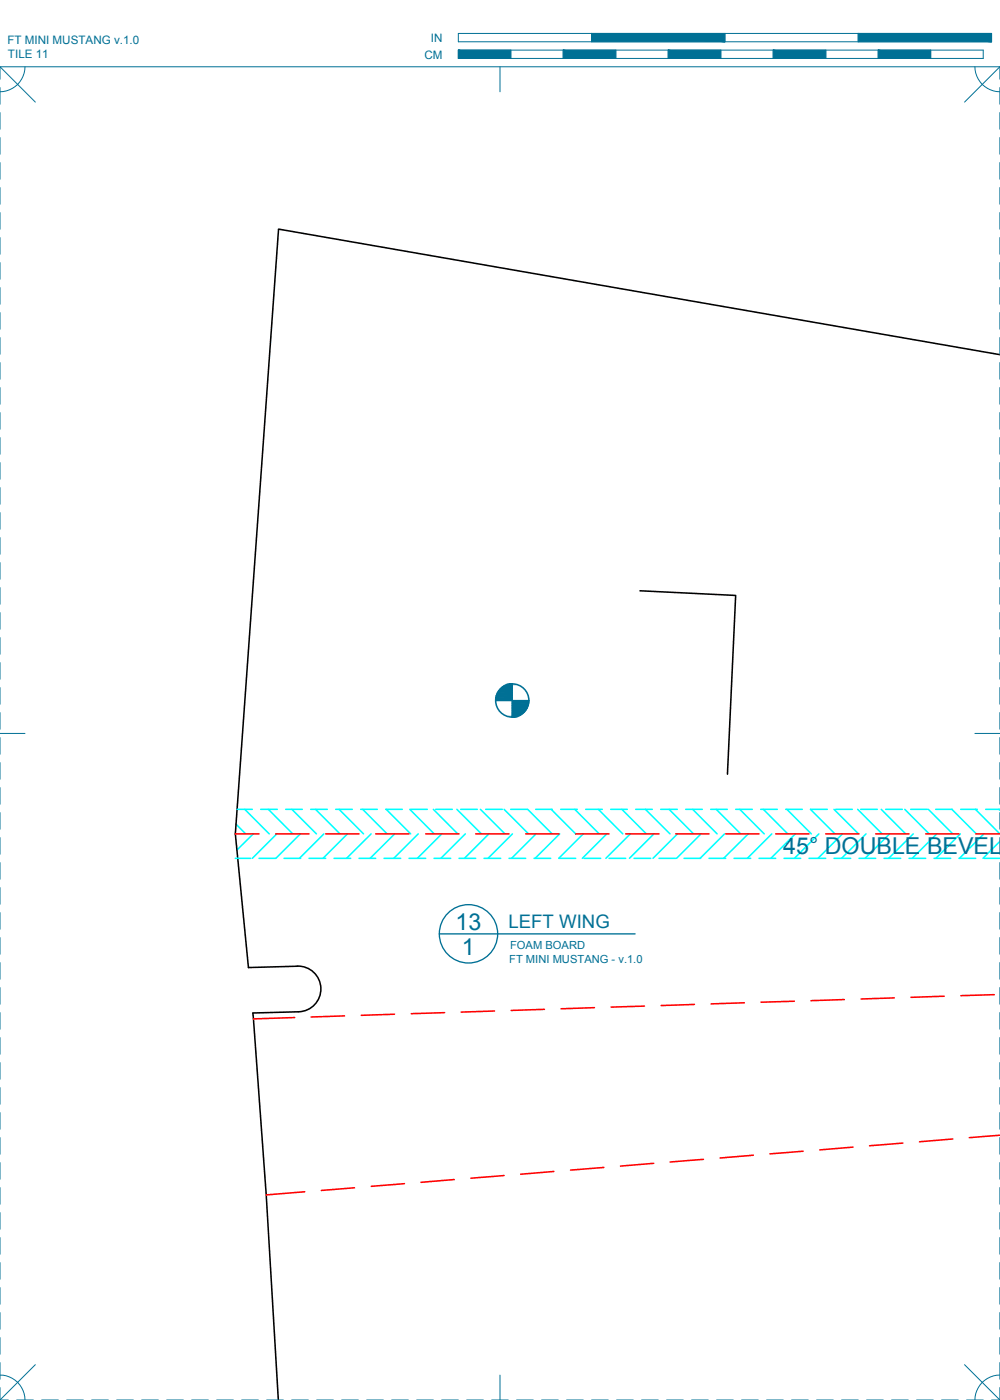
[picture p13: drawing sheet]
<svg xmlns="http://www.w3.org/2000/svg" width="190mm" height="267mm" viewBox="0 0 190 267" stroke-linecap="round" stroke-linejoin="round" font-family="sans-serif">
<defs><g id="words">
<g font-size="4.4" fill="#007095">
<text x="149.2" y="162.7">45° DOUBLE BEVEL</text>
<text x="86.8" y="177.1">13</text>
<text x="88" y="181.9">1</text>
</g>
<text font-size="3.5" fill="#007095" x="96.9" y="176.8">LEFT WING</text>
<g font-size="2.2" fill="#007095">
<text x="1.4" y="8.5">FT MINI MUSTANG v.1.0</text>
<text x="1.5" y="11.1">TILE 11</text>
<text x="80.8" y="11.2">CM</text>
<text x="82.1" y="8">IN</text>
</g>
<g font-size="2.1" fill="#007095">
<text x="97" y="183.4">FT MINI MUSTANG - v.1.0</text>
<text x="97.2" y="180.8">FOAM BOARD</text>
</g>
</g></defs>
<!-- layer: 01 CUT -->
<path d="M190.5 67.6l-137.4-24-8.3 115.3 2.5 25.4 9.3-.2M121.9 112.5l18.2 .9-1.5 34.1M56.7 184a4.4 4.4 0 0 1 4.4 4.3 4.4 4.4 0 0 1-4.2 4.4l-8.7 .3 2.5 34.6 2.3 39.1" fill="none" stroke="#000" stroke-width=".3"/>
<!-- layer: 04 BEVEL -->
<g fill="none" stroke="#0ff" stroke-width=".3">
<path d="M45 157l1.8 1.9M45.1 154.2h3M46.6 154.2l4.7 4.7M48.2 158.9l-3.1 3M49.7 154.2h3.1M51.1 154.2l4.7 4.7M52.7 158.9l-4.6 4.6M54.4 154.2h3.2M55.6 154.2l4.7 4.7M57.2 158.9l-4.6 4.6M59.2 154.2h3.2M60.1 154.2l4.7 4.7"/>
<path d="M61.7 158.9l-4.7 4.6M63.9 154.2h3.2M64.6 154.2l4.7 4.7M66.2 158.9l-4.7 4.6M68.7 154.2h3.2M69.1 154.2l4.6 4.7M70.7 158.9l-4.7 4.6M73.5 154.2h3.1M73.6 154.2l4.6 4.7M75.2 158.9l-4.7 4.6M78.1 154.2l4.6 4.7M78.2 154.2h3.2"/>
<path d="M79.7 158.9l-4.7 4.6M82.5 154.2l4.7 4.7M83 154.2h3.2M84.2 158.9l-4.7 4.6M87 154.2l4.7 4.7M87.8 154.2h3.1M88.6 158.9l-4.6 4.6M91.5 154.2l4.7 4.7M92.5 154.2h3.2M93.1 158.9l-4.6 4.6M96 154.2l4.7 4.7M97.3 154.2h3.2"/>
<path d="M97.6 158.9l-4.6 4.6M100.5 154.2l4.7 4.7M102 154.2h3.2M102.1 158.9l-4.6 4.6M105 154.2l4.7 4.7M106.6 158.9l-4.7 4.6M106.8 154.2h3.2M109.5 154.2l4.7 4.7M111.1 158.9l-4.7 4.6M111.6 154.2h3.1M114 154.2l4.6 4.7M115.6 158.9l-4.7 4.6"/>
<path d="M116.3 154.2h3.2M118.5 154.2l4.6 4.7M120.1 158.9l-4.7 4.6M121.1 154.2h3.2M123 154.2l4.6 4.7M124.6 158.9l-4.7 4.6M125.9 154.2h3.1M127.5 154.2l4.6 4.7M129.1 158.9l-4.7 4.6M130.6 154.2h3.2M132 154.2l4.6 4.7M133.5 158.9l-4.6 4.6"/>
<path d="M135.4 154.2h3.2M136.4 154.2l4.7 4.7M138 158.9l-4.6 4.6M140.1 154.2h3.2M140.9 154.2l4.7 4.7M142.5 158.9l-4.6 4.6M144.9 154.2h3.2M145.4 154.2l4.7 4.7M147 158.9l-4.6 4.6M149.7 154.2h3.1M149.9 154.2l4.7 4.7M151.5 158.9l-4.6 4.6"/>
<path d="M154.4 154.2l4.7 4.7M154.4 154.2h3.2M156 158.9l-4.7 4.6M158.9 154.2l4.7 4.7M159.2 154.2h3.2M160.5 158.9l-4.7 4.6M163.4 154.2l4.6 4.7M164 154.2h3.1M165 158.9l-4.7 4.6M167.9 154.2l4.6 4.7M168.7 154.2h3.2M169.5 158.9l-4.7 4.6"/>
<path d="M172.4 154.2l4.6 4.7M173.5 154.2h3.2M174 158.9l-4.7 4.6M176.8 154.2l4.7 4.7M178.2 154.2h3.2M178.5 158.9l-4.7 4.6M181.3 154.2l4.7 4.7M182.9 158.9l-4.6 4.6M183 154.2h3.2M185.8 154.2l4.7 4.7M187.4 158.9l-4.6 4.6M187.8 154.2h2.7"/>
<path d="M190.3 154.2l.2 .1M44.8 163.5h3M49.3 163.5h3.2M54.1 163.5h3.2M58.9 163.5h3.1M63.6 163.5h3.2M68.4 163.5h3.2M73.2 163.5h3.1M77.9 163.5h3.2M82.7 163.5h3.2M87.4 163.5h3.2M92.2 163.5h3.2"/>
<path d="M97 163.5h3.1M101.7 163.5h3.2M106.5 163.5h3.2M111.3 163.5h3.1M116 163.5h3.2M120.8 163.5h3.2M125.5 163.5h3.2M130.3 163.5h3.2M135.1 163.5h3.1M139.8 163.5h3.2M144.6 163.5h3.2M149.4 163.5h3.1"/>
<path d="M154.1 163.5h3.2M158.9 163.5h3.2M163.6 163.5h3.2M168.4 163.5h3.2M173.2 163.5h3.1M177.9 163.5h3.2M182.7 163.5h3.2M187.5 163.5h3M190.5 160.3l-3.2 3.2"/>
</g>
<!-- layer: 02 SCORE -->
<g fill="none" stroke="#f00" stroke-width=".3">
<path d="M44.8 158.9h4.5M52.5 158.9h6.4M62 158.9h6.4M71.6 158.9h6.3M81.1 158.9h6.3M90.6 158.9h6.4M100.1 158.9h6.4M109.7 158.9h6.3M119.2 158.9h6.3M128.7 158.9h6.4M138.2 158.9h6.4M147.8 158.9h6.3"/>
<path d="M157.3 158.9h6.3M166.8 158.9h6.4M176.3 158.9h6.4M185.9 158.9h4.6M56.1 193.8l-7.8 .3M65.6 193.5l-6.3 .2M75.2 193.2l-6.4 .2M84.7 192.9l-6.4 .2M94.2 192.6l-6.3 .2M103.7 192.3l-6.3 .2M113.2 192l-6.3 .2M122.8 191.7l-6.4 .2"/>
<path d="M132.3 191.3l-6.4 .3M141.8 191l-6.3 .2M151.3 190.7l-6.3 .2M160.8 190.4l-6.3 .2M170.4 190.1l-6.4 .2M179.9 189.8l-6.4 .2M189.4 189.5l-6.4 .2M153 219.3l-6.3 .5M162.5 218.5l-6.3 .6M172 217.8l-6.3 .5M181.5 217l-6.3 .5M190.5 216.3l-5.9 .4"/>
<path d="M58.1 227l-7.4 .6M67.5 226.3l-6.3 .5M77 225.5l-6.3 .5M86.5 224.7l-6.3 .5M96 223.9l-6.3 .6M105.5 223.2l-6.3 .5M115 222.4l-6.3 .5M124.5 221.6l-6.3 .5M134 220.9l-6.3 .5M143.5 220.1l-6.3 .5"/>
</g>
<!-- layer: 23 NOTES -->
<g fill="#007095" stroke="#007095" stroke-width=".19">
<path d="M97.6 136.6h.5z"/>
<path d="M96.6 130.4l.5-.1 .5 .1z"/>
<path d="M97.6 136.5v.1h.5zM97.6 136.5h1l-.5 .1z"/>
<path d="M97.6 136.3v.2h1zM97.6 136.3h1.4l-.4 .2z"/>
<path d="M97.6 136v.3h1.4zM97.6 136h1.8l-.4 .3z"/>
<path d="M97.6 135.7v.3h1.8zM97.6 135.7h2.2l-.4 .3z"/>
<path d="M97.6 135.3v.4h2.2zM97.6 135.3h2.5l-.3 .4z"/>
<path d="M97.6 134.9v.4h2.5zM97.6 134.9h2.8l-.3 .4z"/>
<path d="M97.6 134.4v.5h2.8zM97.6 134.4h3l-.2 .5z"/>
<path d="M97.6 133.9v.5h3zM97.6 133.9h3.1l-.1 .5z"/>
<path d="M97.6 133.5v.4h3.1zM97.6 133.5h3.2l-.1 .4z"/>
<path d="M94.4 132.9v.6h3.2zM94.4 132.9h3.2v.6z"/>
<path d="M94.6 132.5l-.2 .4h3.2zM94.6 132.5h3v.4z"/>
<path d="M94.7 132l-.1 .5h3zM94.7 132h2.9v.5z"/>
<path d="M95 131.6l-.3 .4h2.9zM95 131.6h2.6v.4z"/>
<path d="M95.3 131.2l-.3 .4h2.6zM95.3 131.2h2.3v.4z"/>
<path d="M95.3 131.2h2.3l-1.9-.3zM95.7 130.9h1.9v.3z"/>
<path d="M95.7 130.9h1.9l-1.5-.3zM96.1 130.6h1.5v.3z"/>
<path d="M96.1 130.6h1.5l-1-.2zM96.6 130.4h1v.2z"/>
<path d="M97.1 130.3l.5 .1v-.1zM97.1 130.3h.5z"/>
</g>
<circle cx="97.6" cy="133.4" r="3.2" fill="none" stroke="#007095" stroke-width=".3"/>
<path d="M94.4 133.5h6.4M97.6 130.3v6.3" fill="none" stroke="#007095" stroke-width=".25"/>
<!-- layer: 24 DIMENSIONS -->
<g fill="none" stroke="#007095" stroke-width=".25">
<path d="M83.7 177.9h37.3"/>
<circle cx="89.2" cy="177.9" r="5.6"/>
</g>
<!-- layer: 22 TILED -->
<g fill="none" stroke="#007095" stroke-width=".19">
<path d="M0 12.7l6.7 6.8M0 16.7v3.2M4.8 12.7a4.8 4.8 0 0 1-4.8 4.8M87.3 6.4h101.6v1.6h-101.6zM87.3 9.5h100v1.6h-100zM95.2 12.7v4.8M97.3 9.5v1.6M107.3 9.5v1.6M112.7 6.4v1.6M117.3 9.5v1.6M127.3 9.5v1.6M137.3 9.5v1.6"/>
<path d="M138.1 6.4v1.6M147.3 9.5v1.6M157.3 9.5v1.6M163.5 6.4v1.6M167.3 9.5v1.6M177.3 9.5v1.6M185.7 12.7a4.8 4.8 0 0 0 4.8 4.8M190.5 12.7h-190.5v2.4M190.5 12.7l-6.8 6.8M190.5 12.7v2.4M190.5 16.7v3.2M0 21.4v3.2"/>
<path d="M0 26.2v3.2M0 31v3.1M0 35.7v3.2M190.5 21.4v3.2M190.5 26.2v3.2M190.5 31v3.1M190.5 35.7v3.2M0 40.5v3.2M0 45.3v3.1M0 50v3.2M0 54.8v3.2M0 59.5v3.2"/>
<path d="M190.5 40.5v3.2M190.5 45.3v3.1M190.5 50v3.2M190.5 54.8v3.2M190.5 59.5v3.2M0 64.3v3.2M0 69.1v3.1M0 73.8v3.2M0 78.6v3.2M190.5 64.3v3.2M190.5 69.1v3.1M190.5 73.8v3.2"/>
<path d="M190.5 78.6v3.2M0 83.4v3.1M0 88.1v3.2M0 92.9v3.2M0 97.6v3.2M190.5 83.4v3.1M190.5 88.1v3.2M190.5 92.9v3.2M190.5 97.6v3.2M0 102.4v3.2M0 107.2v3.1M0 111.9v3.2"/>
<path d="M0 116.7v3.2M190.5 102.4v3.2M190.5 107.2v3.1M190.5 111.9v3.2M190.5 116.7v3.2M0 139.7h4.8M0 121.5v3.1M0 126.2v3.2M0 131v3.2M0 135.7v3.2M185.7 139.7h4.8M190.5 121.5v3.1"/>
<path d="M190.5 126.2v3.2M190.5 131v3.2M190.5 135.7v3.2M0 140.5v3.2M0 145.3v3.1M0 150v3.2M0 154.8v3.2M0 159.6v3.1M190.5 140.5v3.2M190.5 145.3v3.1M190.5 150v3.2M190.5 154.8v3.2"/>
<path d="M190.5 159.6v3.1M0 164.3v3.2M0 169.1v3.2M0 173.8v3.2M0 178.6v3.2M190.5 164.3v3.2M190.5 169.1v3.2M190.5 173.8v3.2M190.5 178.6v3.2M0 183.4v3.1M0 188.1v3.2M0 192.9v3.2"/>
<path d="M0 197.7v3.1M190.5 183.4v3.1M190.5 188.1v3.2M190.5 192.9v3.2M190.5 197.7v3.1M0 202.4v3.2M0 207.2v3.2M0 211.9v3.2M0 216.7v3.2M190.5 202.4v3.2M190.5 207.2v3.2M190.5 211.9v3.2"/>
<path d="M190.5 216.7v3.2M0 221.5v3.1M0 226.2v3.2M0 231v3.2M0 235.8v3.1M190.5 221.5v3.1M190.5 226.2v3.2M190.5 231v3.2M190.5 235.8v3.1M0 240.5v3.2M0 245.3v3.2M0 250v3.2"/>
<path d="M0 254.8v3.2M0 259.6v3.1M6.7 260l-6.7 6.7M183.7 260l6.8 6.7M190.5 240.5v3.2M190.5 245.3v3.2M190.5 250v3.2M190.5 254.8v3.2M190.5 259.6v3.1M0 262a4.7 4.7 0 0 1 4.8 4.7M0 264.3v2.4M0 266.7h1.6"/>
<path d="M3.2 266.7h3.1M7.9 266.7h3.2M12.7 266.7h3.2M17.5 266.7h3.1M22.2 266.7h3.2M27 266.7h3.2M31.7 266.7h3.2M36.5 266.7h3.2M41.3 266.7h3.1M46 266.7h3.2M50.8 266.7h3.2M55.6 266.7h3.1"/>
<path d="M60.3 266.7h3.2M65.1 266.7h3.2M69.8 266.7h3.2M74.6 266.7h3.2M79.4 266.7h3.1M84.1 266.7h3.2M88.9 266.7h3.2M93.7 266.7h3.1M95.2 262v4.7M98.4 266.7h3.2M103.2 266.7h3.1M107.9 266.7h3.2"/>
<path d="M112.7 266.7h3.2M117.5 266.7h3.1M122.2 266.7h3.2M127 266.7h3.2M131.7 266.7h3.2M136.5 266.7h3.2M141.3 266.7h3.1M146 266.7h3.2M150.8 266.7h3.2M155.6 266.7h3.1M160.3 266.7h3.2M165.1 266.7h3.2"/>
<path d="M169.8 266.7h3.2M174.6 266.7h3.2M179.4 266.7h3.1M184.1 266.7h3.2M188.9 266.7h1.6M190.5 262a4.7 4.7 0 0 0-4.8 4.7M190.5 264.3v2.4"/>
</g>
<g fill="#007095" stroke="#007095" stroke-width=".19">
<path d="M163.5 6.4l25.4 1.6v-1.6zM163.5 6.4l25.4 1.6h-25.4z"/>
<path d="M112.7 6.4l25.4 1.6v-1.6zM112.7 6.4l25.4 1.6h-25.4z"/>
<path d="M167.3 9.5l10 1.6v-1.6zM167.3 9.5l10 1.6h-10z"/>
<path d="M147.3 9.5l10 1.6v-1.6zM147.3 9.5l10 1.6h-10z"/>
<path d="M127.3 9.5l10 1.6v-1.6zM127.3 9.5l10 1.6h-10z"/>
<path d="M107.3 9.5l10 1.6v-1.6zM107.3 9.5l10 1.6h-10z"/>
<path d="M87.3 9.5l10 1.6v-1.6zM87.3 9.5l10 1.6h-10z"/>
</g>
<use href="#words"/>
</svg>
